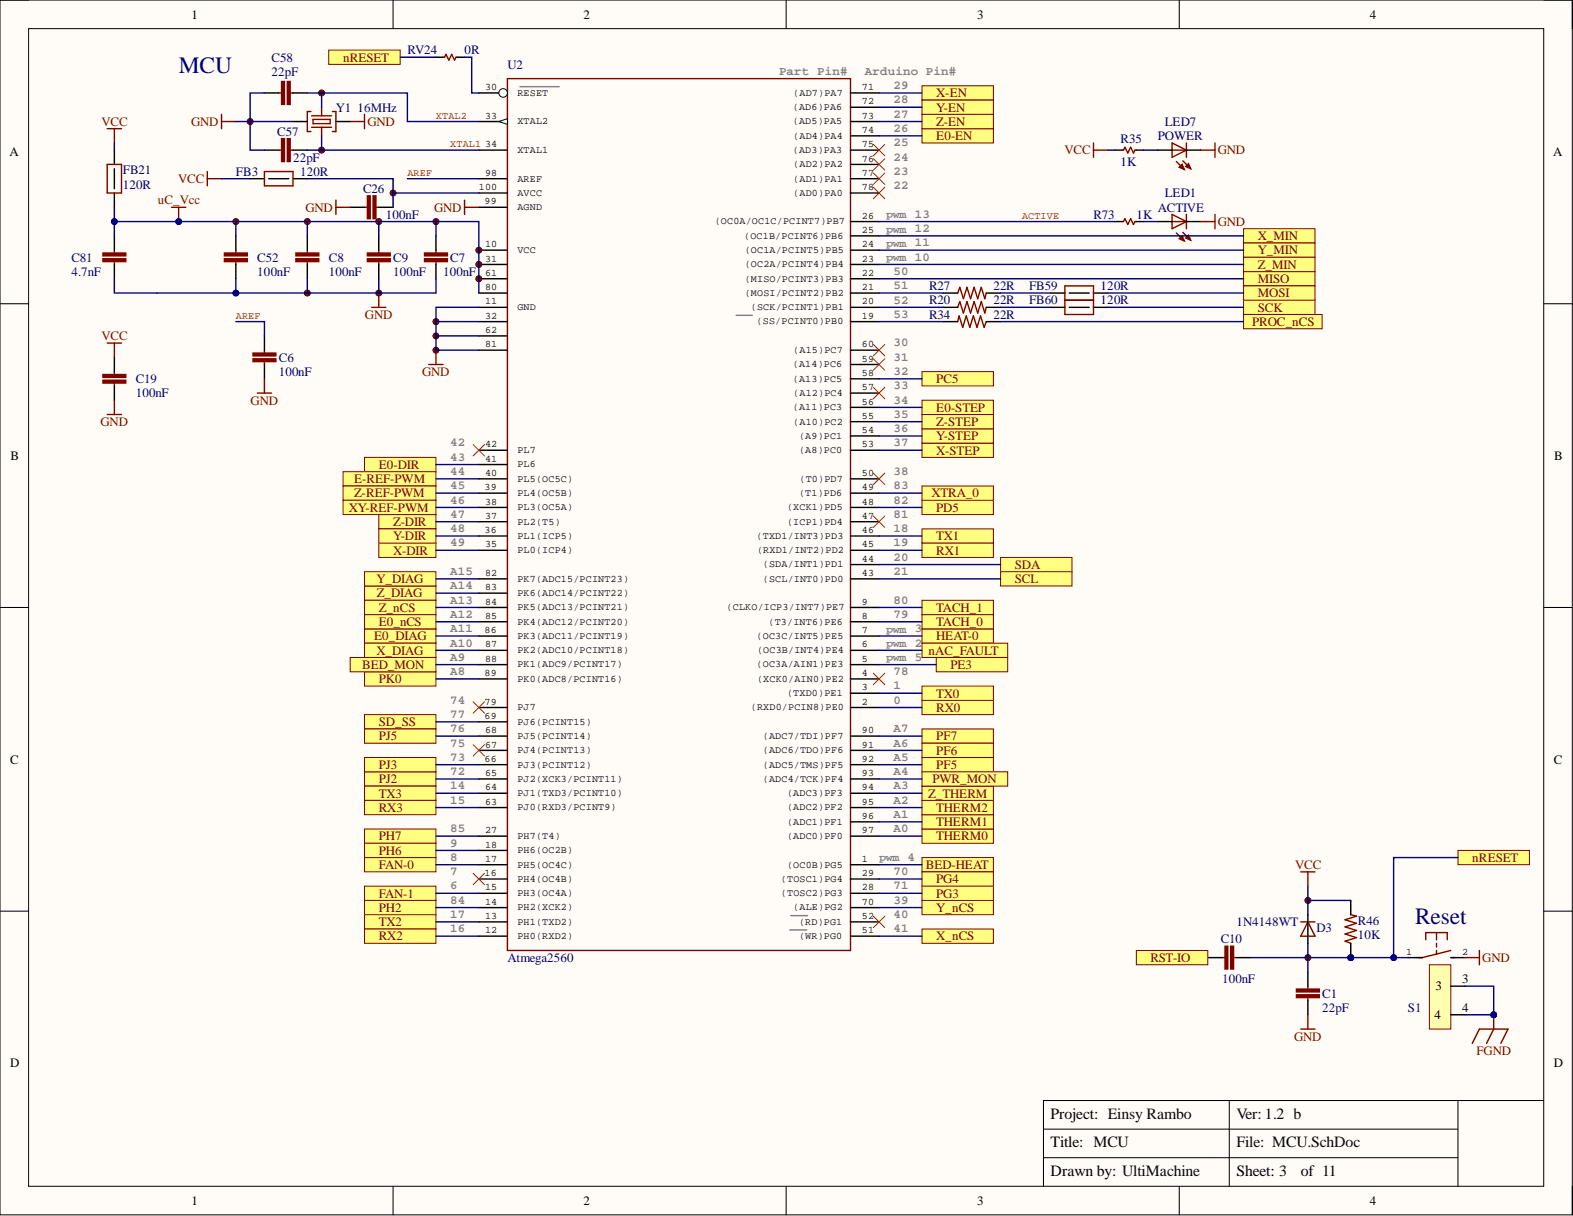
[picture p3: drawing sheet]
<svg xmlns="http://www.w3.org/2000/svg" width="279mm" height="216mm" viewBox="0 0 279 216" stroke-linecap="round" stroke-linejoin="round" font-family="sans-serif">
<defs><g id="words">
<g font-size="4.1" fill="#000080">
<text x="31.7" y="13">MCU</text>
<text x="251.4" y="164">Reset</text>
</g>
<g font-size="2.8">
<text x="186.6" y="203.7">Title: MCU</text>
<text x="186.6" y="198.6">Project: Einsy Rambo</text>
<text x="186.6" y="208.8">Drawn by: UltiMachine</text>
<text x="219.6" y="208.8">Sheet: 3</text>
<text x="231" y="208.8">of 11</text>
</g>
<g font-size="2.8" fill="#080d02">
<text x="219.6" y="203.7">File: MCU.SchDoc</text>
<text x="219.6" y="198.6">Ver: 1.2 b</text>
</g>
<g font-size="2.3">
<text x="34" y="3.3">1</text>
<text x="103.7" y="3.3">2</text>
<text x="173.6" y="3.3">3</text>
<text x="243.3" y="3.3">4</text>
<text x="1.7" y="27.8">A</text>
<text x="275.9" y="27.8">A</text>
<text x="1.9" y="81.6">B</text>
<text x="276.1" y="81.6">B</text>
<text x="1.8" y="135.6">C</text>
<text x="276" y="135.6">C</text>
<text x="255" y="175.9">3</text>
<text x="259.7" y="174.6">3</text>
<text x="259.7" y="179.7">4</text>
<text x="254.8" y="180.9">4</text>
<text x="1.8" y="189.5">D</text>
<text x="276" y="189.5">D</text>
<text x="34" y="213.9">1</text>
<text x="103.7" y="213.9">2</text>
<text x="173.6" y="213.9">3</text>
<text x="243.3" y="213.9">4</text>
</g>
<g font-size="2.3" fill="#000080">
<text x="48.2" y="10.9">C58</text>
<text x="72.4" y="9.7">RV24</text>
<text x="82.5" y="9.7">0R</text>
<text x="48.2" y="13.5">22pF</text>
<text x="90.1" y="12.2">U2</text>
<text x="59.7" y="19.8">Y1</text>
<text x="63.5" y="19.8">16MHz</text>
<text x="206.9" y="22.3">LED7</text>
<text x="49.3" y="24.1">C57</text>
<text x="52" y="28.7">22pF</text>
<text x="199" y="25.4">R35</text>
<text x="199" y="29.4">1K</text>
<text x="205.7" y="24.9">POWER</text>
<text x="21.8" y="31">FB21</text>
<text x="21.8" y="33.5">120R</text>
<text x="41.9" y="31.2">FB3</text>
<text x="53.3" y="31.2">120R</text>
<text x="64.5" y="34.3">C26</text>
<text x="206.9" y="35">LED1</text>
<text x="68.6" y="38.8">100nF</text>
<text x="194.2" y="38.8">R73</text>
<text x="201.8" y="38.8">1K</text>
<text x="205.7" y="37.6">ACTIVE</text>
<text x="12.7" y="46.4">C81</text>
<text x="45.7" y="46.4">C52</text>
<text x="58.4" y="46.4">C8</text>
<text x="69.8" y="46.4">C9</text>
<text x="80" y="46.4">C7</text>
<text x="12.7" y="49">4.7nF</text>
<text x="45.7" y="49">100nF</text>
<text x="58.4" y="49">100nF</text>
<text x="69.8" y="49">100nF</text>
<text x="78.7" y="49">100nF</text>
<text x="165" y="51.5">R27</text>
<text x="176.5" y="51.5">22R</text>
<text x="182.8" y="51.5">FB59</text>
<text x="195.5" y="51.5">120R</text>
<text x="165" y="54.1">R20</text>
<text x="165" y="56.6">R34</text>
<text x="176.5" y="54.1">22R</text>
<text x="176.5" y="56.6">22R</text>
<text x="182.8" y="54.1">FB60</text>
<text x="195.5" y="54.1">120R</text>
<text x="49.5" y="64.2">C6</text>
<text x="24.1" y="68">C19</text>
<text x="24.1" y="70.6">100nF</text>
<text x="49.5" y="66.7">100nF</text>
<text x="216.8" y="167.5">C10</text>
<text x="219.6" y="164.4">1N4148WT</text>
<text x="233.8" y="165.5">D3</text>
<text x="241.2" y="166.7">10K</text>
<text x="241.2" y="164.2">R46</text>
<text x="90.1" y="170.8">Atmega2560</text>
<text x="217.1" y="174.6">100nF</text>
<text x="234.8" y="177.1">C1</text>
<text x="234.8" y="179.7">22pF</text>
<text x="250.1" y="179.7">S1</text>
</g>
<g font-size="2.3" fill="#800000">
<text x="60.9" y="10.9">nRESET</text>
<text x="166.3" y="17.3">X-EN</text>
<text x="18" y="22.3">VCC</text>
<text x="33.9" y="22.3">GND</text>
<text x="65.2" y="22.3">GND</text>
<text x="166.3" y="19.8">Y-EN</text>
<text x="166.3" y="22.3">Z-EN</text>
<text x="166.3" y="24.9">E0-EN</text>
<text x="189.1" y="27.4">VCC</text>
<text x="216.3" y="27.4">GND</text>
<text x="31.7" y="32.5">VCC</text>
<text x="28" y="36.3">uC_Vcc</text>
<text x="54.2" y="37.6">GND</text>
<text x="77.1" y="37.6">GND</text>
<text x="216.3" y="40.1">GND</text>
<text x="223.4" y="42.6">X_MIN</text>
<text x="223.4" y="45.2">Y_MIN</text>
<text x="223.4" y="47.7">Z_MIN</text>
<text x="223.4" y="50.3">MISO</text>
<text x="223.4" y="52.8">MOSI</text>
<text x="64.8" y="56.6">GND</text>
<text x="222.4" y="57.9">PROC_nCS</text>
<text x="223.4" y="55.3">SCK</text>
<text x="18" y="60.4">VCC</text>
<text x="44.5" y="71.8">GND</text>
<text x="75" y="66.7">GND</text>
<text x="166.3" y="68">PC5</text>
<text x="17.9" y="75.6">GND</text>
<text x="166.3" y="75.6">Z-STEP</text>
<text x="166.3" y="73.1">E0-STEP</text>
<text x="67.3" y="83.2">E0-DIR</text>
<text x="166.3" y="80.7">X-STEP</text>
<text x="166.3" y="78.2">Y-STEP</text>
<text x="62.9" y="85.8">E-REF-PWM</text>
<text x="62.9" y="88.3">Z-REF-PWM</text>
<text x="165.5" y="88.3">XTRA_0</text>
<text x="61.9" y="90.9">XY-REF-PWM</text>
<text x="69.8" y="93.4">Z-DIR</text>
<text x="69.8" y="95.9">Y-DIR</text>
<text x="166.3" y="95.9">TX1</text>
<text x="166.3" y="90.9">PD5</text>
<text x="69.8" y="98.5">X-DIR</text>
<text x="166.3" y="98.5">RX1</text>
<text x="180.3" y="101">SDA</text>
<text x="66.9" y="103.5">Y_DIAG</text>
<text x="66.9" y="106.1">Z_DIAG</text>
<text x="180.3" y="103.5">SCL</text>
<text x="66.4" y="113.7">E0_DIAG</text>
<text x="67.3" y="111.2">E0_nCS</text>
<text x="67.3" y="108.6">Z_nCS</text>
<text x="166.3" y="113.7">HEAT-0</text>
<text x="166.3" y="111.2">TACH_0</text>
<text x="166.3" y="108.6">TACH_1</text>
<text x="64.3" y="118.8">BED_MON</text>
<text x="66.9" y="116.2">X_DIAG</text>
<text x="164.9" y="116.2">nAC_FAULT</text>
<text x="168.8" y="118.8">PE3</text>
<text x="67.3" y="121.3">PK0</text>
<text x="166.3" y="123.8">TX0</text>
<text x="67.3" y="128.9">SD_SS</text>
<text x="67.3" y="131.5">PJ5</text>
<text x="166.3" y="126.4">RX0</text>
<text x="166.3" y="131.5">PF7</text>
<text x="67.3" y="136.5">PJ3</text>
<text x="166.3" y="136.5">PF5</text>
<text x="166.3" y="134">PF6</text>
<text x="67.3" y="139.1">PJ2</text>
<text x="67.3" y="141.6">TX3</text>
<text x="164.9" y="141.6">Z_THERM</text>
<text x="165.6" y="139.1">PWR_MON</text>
<text x="67.3" y="144.1">RX3</text>
<text x="67.3" y="149.2">PH7</text>
<text x="166.3" y="149.2">THERM0</text>
<text x="166.3" y="146.7">THERM1</text>
<text x="166.3" y="144.1">THERM2</text>
<text x="67.3" y="154.3">FAN-0</text>
<text x="67.3" y="151.8">PH6</text>
<text x="164.4" y="154.3">BED-HEAT</text>
<text x="230" y="154.3">VCC</text>
<text x="261.5" y="153">nRESET</text>
<text x="67.3" y="159.4">FAN-1</text>
<text x="67.3" y="161.9">PH2</text>
<text x="166.3" y="161.9">Y_nCS</text>
<text x="166.3" y="159.4">PG3</text>
<text x="166.3" y="156.8">PG4</text>
<text x="67.3" y="164.4">TX2</text>
<text x="67.3" y="167">RX2</text>
<text x="166.3" y="167">X_nCS</text>
<text x="204.4" y="170.8">RST-IO</text>
<text x="263.3" y="170.8">GND</text>
<text x="229.9" y="184.7">GND</text>
<text x="262.3" y="187.3">FGND</text>
</g>
<g font-size="2.2" fill="#808080">
<text x="138.4" y="13.3">Part Pin#</text>
<text x="153.6" y="13.3">Arduino Pin#</text>
<text x="158.7" y="15.8">29</text>
<text x="158.7" y="23.4">26</text>
<text x="158.7" y="20.9">27</text>
<text x="158.7" y="18.4">28</text>
<text x="158.7" y="28.5">24</text>
<text x="158.7" y="26">25</text>
<text x="158.7" y="33.6">22</text>
<text x="158.7" y="31.1">23</text>
<text x="158.7" y="48.8">50</text>
<text x="158.7" y="51.4">51</text>
<text x="158.7" y="53.9">52</text>
<text x="158.7" y="56.4">53</text>
<text x="158.7" y="61.5">30</text>
<text x="158.7" y="64">31</text>
<text x="158.7" y="66.6">32</text>
<text x="158.7" y="69.1">33</text>
<text x="158.7" y="71.7">34</text>
<text x="158.7" y="74.2">35</text>
<text x="158.7" y="76.7">36</text>
<text x="80" y="79.3">42</text>
<text x="80" y="81.8">43</text>
<text x="158.7" y="79.3">37</text>
<text x="80" y="84.3">44</text>
<text x="80" y="86.9">45</text>
<text x="80" y="89.4">46</text>
<text x="158.7" y="84.3">38</text>
<text x="158.7" y="89.4">82</text>
<text x="158.7" y="86.9">83</text>
<text x="80" y="92">47</text>
<text x="80" y="94.5">48</text>
<text x="158.7" y="92">81</text>
<text x="158.7" y="94.5">18</text>
<text x="80" y="97">49</text>
<text x="158.7" y="97">19</text>
<text x="158.7" y="99.6">20</text>
<text x="80" y="107.2">A13</text>
<text x="80" y="104.6">A14</text>
<text x="80" y="102.1">A15</text>
<text x="158.7" y="107.2">80</text>
<text x="158.7" y="102.1">21</text>
<text x="80" y="112.3">A11</text>
<text x="80" y="109.7">A12</text>
<text x="158.7" y="109.7">79</text>
<text x="80" y="119.9">A8</text>
<text x="80" y="117.3">A9</text>
<text x="80" y="114.8">A10</text>
<text x="158.7" y="119.9">78</text>
<text x="80" y="124.9">74</text>
<text x="158.7" y="124.9">0</text>
<text x="158.7" y="122.4">1</text>
<text x="80" y="130">76</text>
<text x="80" y="127.5">77</text>
<text x="158.7" y="130">A7</text>
<text x="80" y="137.6">72</text>
<text x="80" y="135.1">73</text>
<text x="80" y="132.6">75</text>
<text x="158.7" y="132.6">A6</text>
<text x="158.7" y="135.1">A5</text>
<text x="158.7" y="137.6">A4</text>
<text x="80" y="142.7">15</text>
<text x="80" y="140.2">14</text>
<text x="158.7" y="140.2">A3</text>
<text x="158.7" y="142.7">A2</text>
<text x="80" y="147.8">85</text>
<text x="158.7" y="145.2">A1</text>
<text x="158.7" y="147.8">A0</text>
<text x="80" y="155.4">7</text>
<text x="80" y="152.9">8</text>
<text x="80" y="150.3">9</text>
<text x="158.7" y="155.4">70</text>
<text x="80" y="157.9">6</text>
<text x="80" y="160.5">84</text>
<text x="158.7" y="160.5">39</text>
<text x="158.7" y="157.9">71</text>
<text x="80" y="165.5">16</text>
<text x="80" y="163">17</text>
<text x="158.7" y="163">40</text>
<text x="158.7" y="165.5">41</text>
</g>
<g font-size="2" fill="#808080">
<text x="157.4" y="38.7">pwm 13</text>
<text x="157.4" y="41.3">pwm 12</text>
<text x="157.4" y="43.8">pwm 11</text>
<text x="157.4" y="46.4">pwm 10</text>
<text x="157.4" y="112.3">pwm 3</text>
<text x="157.4" y="114.9">pwm 2</text>
<text x="157.4" y="117.4">pwm 5</text>
<text x="156.1" y="152.9">pwm 4</text>
</g>
<g font-size="1.8">
<text x="86.2" y="16">30</text>
<text x="91.9" y="17">RESET</text>
<text x="140.9" y="17">(AD7)PA7</text>
<text x="153.1" y="16">71</text>
<text x="86.2" y="21.1">33</text>
<text x="91.9" y="22.1">XTAL2</text>
<text x="140.8" y="22.1">(AD5)PA5</text>
<text x="140.8" y="19.5">(AD6)PA6</text>
<text x="153.1" y="23.6">74</text>
<text x="153.1" y="21.1">73</text>
<text x="153.1" y="18.5">72</text>
<text x="86.2" y="26.1">34</text>
<text x="91.9" y="27.2">XTAL1</text>
<text x="140.8" y="27.2">(AD3)PA3</text>
<text x="140.9" y="29.7">(AD2)PA2</text>
<text x="140.9" y="24.6">(AD4)PA4</text>
<text x="153.1" y="28.7">76</text>
<text x="153.1" y="26.1">75</text>
<text x="85.1" y="33.8">100</text>
<text x="86.2" y="31.2">98</text>
<text x="91.9" y="32.2">AREF</text>
<text x="91.9" y="34.8">AVCC</text>
<text x="140.9" y="34.8">(AD0)PA0</text>
<text x="140.9" y="32.2">(AD1)PA1</text>
<text x="153.1" y="33.8">78</text>
<text x="153.1" y="31.2">77</text>
<text x="86.1" y="36.3">99</text>
<text x="91.9" y="37.3">AGND</text>
<text x="126.9" y="39.8">(OC0A/OC1C/PCINT7)PB7</text>
<text x="153.1" y="38.8">26</text>
<text x="153.1" y="41.4">25</text>
<text x="86.2" y="43.9">10</text>
<text x="86.2" y="46.4">31</text>
<text x="91.9" y="44.9">VCC</text>
<text x="132.2" y="42.4">(OC1B/PCINT6)PB6</text>
<text x="132.3" y="44.9">(OC1A/PCINT5)PB5</text>
<text x="132.3" y="47.5">(OC2A/PCINT4)PB4</text>
<text x="153.1" y="43.9">24</text>
<text x="153.1" y="46.4">23</text>
<text x="86.2" y="49">61</text>
<text x="86.2" y="51.5">80</text>
<text x="132.3" y="50">(MISO/PCINT3)PB3</text>
<text x="132.3" y="52.5">(MOSI/PCINT2)PB2</text>
<text x="153.1" y="49">22</text>
<text x="153.1" y="51.5">21</text>
<text x="86.2" y="54.1">11</text>
<text x="86.2" y="56.6">32</text>
<text x="86.2" y="59.1">62</text>
<text x="91.9" y="55.1">GND</text>
<text x="133.4" y="55.1">(SCK/PCINT1)PB1</text>
<text x="134.4" y="57.6">(SS/PCINT0)PB0</text>
<text x="153.1" y="54.1">20</text>
<text x="153.1" y="56.6">19</text>
<text x="86.2" y="61.7">81</text>
<text x="140.8" y="65.2">(A14)PC6</text>
<text x="140.9" y="62.7">(A15)PC7</text>
<text x="153.1" y="64.2">59</text>
<text x="153.1" y="61.7">60</text>
<text x="140.8" y="67.8">(A13)PC5</text>
<text x="140.9" y="70.3">(A12)PC4</text>
<text x="153.1" y="71.8">56</text>
<text x="153.1" y="69.3">57</text>
<text x="153.1" y="66.7">58</text>
<text x="140.8" y="72.8">(A11)PC3</text>
<text x="140.9" y="75.4">(A10)PC2</text>
<text x="141.9" y="77.9">(A9)PC1</text>
<text x="153.1" y="76.9">54</text>
<text x="153.1" y="74.4">55</text>
<text x="86.2" y="82">41</text>
<text x="86.2" y="79.4">42</text>
<text x="91.9" y="83">PL6</text>
<text x="91.9" y="80.4">PL7</text>
<text x="141.9" y="80.4">(A8)PC0</text>
<text x="153.1" y="79.4">53</text>
<text x="86.1" y="87">39</text>
<text x="86.2" y="89.6">38</text>
<text x="86.2" y="84.5">40</text>
<text x="91.9" y="88.1">PL4(OC5B)</text>
<text x="91.9" y="85.5">PL5(OC5C)</text>
<text x="141.9" y="88.1">(T1)PD6</text>
<text x="142" y="85.5">(T0)PD7</text>
<text x="153.1" y="84.5">50</text>
<text x="153.1" y="87">49</text>
<text x="153.1" y="89.6">48</text>
<text x="86.1" y="94.7">36</text>
<text x="86.2" y="92.1">37</text>
<text x="91.9" y="95.7">PL1(ICP5)</text>
<text x="91.9" y="93.1">PL2(T5)</text>
<text x="91.9" y="90.6">PL3(OC5A)</text>
<text x="134.4" y="95.7">(TXD1/INT3)PD3</text>
<text x="139.8" y="93.1">(ICP1)PD4</text>
<text x="139.8" y="90.6">(XCK1)PD5</text>
<text x="153.1" y="92.1">47</text>
<text x="153.1" y="94.7">46</text>
<text x="86.2" y="97.2">35</text>
<text x="91.9" y="98.2">PL0(ICP4)</text>
<text x="134.5" y="98.2">(RXD1/INT2)PD2</text>
<text x="135.5" y="100.7">(SDA/INT1)PD1</text>
<text x="153.1" y="97.2">45</text>
<text x="153.1" y="99.7">44</text>
<text x="86.2" y="107.3">84</text>
<text x="86.2" y="104.8">83</text>
<text x="86.2" y="102.3">82</text>
<text x="91.9" y="105.8">PK6(ADC14/PCINT22)</text>
<text x="91.9" y="103.3">PK7(ADC15/PCINT23)</text>
<text x="135.5" y="103.3">(SCL/INT0)PD0</text>
<text x="153.1" y="107.3">9</text>
<text x="153.1" y="102.3">43</text>
<text x="86.1" y="112.4">86</text>
<text x="86.2" y="109.9">85</text>
<text x="91.9" y="113.4">PK3(ADC11/PCINT19)</text>
<text x="91.9" y="110.9">PK4(ADC12/PCINT20)</text>
<text x="91.9" y="108.4">PK5(ADC13/PCINT21)</text>
<text x="129.1" y="108.4">(CLKO/ICP3/INT7)PE7</text>
<text x="134.4" y="113.4">(OC3C/INT5)PE5</text>
<text x="136.5" y="110.9">(T3/INT6)PE6</text>
<text x="153.1" y="112.4">7</text>
<text x="153.1" y="109.9">8</text>
<text x="86.2" y="117.5">88</text>
<text x="86.2" y="115">87</text>
<text x="91.9" y="118.5">PK1(ADC9/PCINT17)</text>
<text x="91.9" y="116">PK2(ADC10/PCINT18)</text>
<text x="134.4" y="118.5">(OC3A/AIN1)PE3</text>
<text x="134.5" y="116">(OC3B/INT4)PE4</text>
<text x="153.1" y="117.5">5</text>
<text x="153.1" y="115">6</text>
<text x="86.1" y="125.1">79</text>
<text x="86.1" y="120">89</text>
<text x="91.9" y="121">PK0(ADC8/PCINT16)</text>
<text x="134.5" y="121">(XCK0/AIN0)PE2</text>
<text x="139.8" y="123.6">(TXD0)PE1</text>
<text x="153.1" y="125.1">2</text>
<text x="153.1" y="122.6">3</text>
<text x="153.1" y="120">4</text>
<text x="86.1" y="127.6">69</text>
<text x="86.2" y="130.2">68</text>
<text x="91.9" y="131.2">PJ5(PCINT14)</text>
<text x="91.9" y="128.7">PJ6(PCINT15)</text>
<text x="91.9" y="126.1">PJ7</text>
<text x="133.4" y="126.1">(RXD0/PCIN8)PE0</text>
<text x="135.5" y="131.2">(ADC7/TDI)PF7</text>
<text x="153.1" y="130.2">90</text>
<text x="86.1" y="135.3">66</text>
<text x="86.2" y="137.8">65</text>
<text x="86.2" y="132.7">67</text>
<text x="91.9" y="136.3">PJ3(PCINT12)</text>
<text x="91.9" y="133.7">PJ4(PCINT13)</text>
<text x="135.5" y="136.3">(ADC5/TMS)PF5</text>
<text x="135.5" y="133.7">(ADC6/TDO)PF6</text>
<text x="153.1" y="137.8">93</text>
<text x="153.1" y="135.3">92</text>
<text x="153.1" y="132.7">91</text>
<text x="86.2" y="142.9">63</text>
<text x="86.2" y="140.3">64</text>
<text x="91.9" y="143.9">PJ0(RXD3/PCINT9)</text>
<text x="91.9" y="141.3">PJ1(TXD3/PCINT10)</text>
<text x="91.9" y="138.8">PJ2(XCK3/PCINT11)</text>
<text x="135.5" y="138.8">(ADC4/TCK)PF4</text>
<text x="139.8" y="143.9">(ADC2)PF2</text>
<text x="139.8" y="141.3">(ADC3)PF3</text>
<text x="153.1" y="142.9">95</text>
<text x="153.1" y="140.3">94</text>
<text x="86.2" y="147.9">27</text>
<text x="91.9" y="149">PH7(T4)</text>
<text x="139.8" y="149">(ADC0)PF0</text>
<text x="139.8" y="146.4">(ADC1)PF1</text>
<text x="153.1" y="147.9">97</text>
<text x="153.1" y="145.4">96</text>
<text x="86.1" y="155.6">16</text>
<text x="86.2" y="153">17</text>
<text x="86.2" y="150.5">18</text>
<text x="91.9" y="154">PH5(OC4C)</text>
<text x="91.9" y="151.5">PH6(OC2B)</text>
<text x="139.8" y="154">(OC0B)PG5</text>
<text x="153.1" y="153">1</text>
<text x="153.1" y="155.6">29</text>
<text x="86.2" y="160.6">14</text>
<text x="86.2" y="158.1">15</text>
<text x="91.9" y="161.7">PH2(XCK2)</text>
<text x="91.9" y="159.1">PH3(OC4A)</text>
<text x="91.9" y="156.6">PH4(OC4B)</text>
<text x="138.7" y="156.6">(TOSC1)PG4</text>
<text x="138.7" y="159.1">(TOSC2)PG3</text>
<text x="140.9" y="161.7">(ALE)PG2</text>
<text x="153.1" y="160.6">70</text>
<text x="153.1" y="158.1">28</text>
<text x="86.2" y="165.7">12</text>
<text x="86.2" y="163.2">13</text>
<text x="91.9" y="166.7">PH0(RXD2)</text>
<text x="91.9" y="164.2">PH1(TXD2)</text>
<text x="141.9" y="164.2">(RD)PG1</text>
<text x="141.9" y="166.7">(WR)PG0</text>
<text x="153.1" y="163.2">52</text>
<text x="153.1" y="165.7">51</text>
<text x="249.7" y="169.5">1</text>
<text x="259.7" y="169.5">2</text>
</g>
<g font-size="1.8" fill="#800000">
<text x="77.4" y="21.1">XTAL2</text>
<text x="80" y="26.1">XTAL1</text>
<text x="72.4" y="31.2">AREF</text>
<text x="181.5" y="38.8">ACTIVE</text>
<text x="41.9" y="56.6">AREF</text>
</g>
</g></defs>
<path d="M0 0h279.3v215.7h-279.3z" fill-rule="evenodd" fill="#fffcf8"/>
<path d="M0 0h279.3v215.7h-279.3z" fill="none" stroke="#000" stroke-width=".18"/>
<path d="M5.1 5.1h269.1v205.5h-269.1z" fill-rule="evenodd" fill="#fffcf8"/>
<g fill="none" stroke="#000" stroke-width=".18">
<path d="M0 0h5.1M5.1 5.1h269.1v205.5h-269.1zM69.8 0v5.1M139.6 0v5.1M209.5 0v5.1M274.2 0h5.1v5.1M0 53.9h5.1M274.2 53.9h5.1M0 107.9h5.1M274.2 107.9h5.1M0 161.8h5.1M274.2 161.8h5.1"/>
<path d="M69.8 210.6v5.1M139.6 210.6v5.1M209.5 210.6v5.1M279.3 210.6v5.1"/>
</g>
<circle cx="41.9" cy="39.3" r=".51" fill="#000080"/>
<circle cx="41.9" cy="39.3" r=".51" fill="none" stroke="#000080" stroke-width=".18"/>
<circle cx="44.4" cy="21.6" r=".51" fill="#000080"/>
<circle cx="44.4" cy="21.6" r=".51" fill="none" stroke="#000080" stroke-width=".18"/>
<circle cx="54.6" cy="52" r=".51" fill="#000080"/>
<circle cx="54.6" cy="52" r=".51" fill="none" stroke="#000080" stroke-width=".18"/>
<circle cx="54.6" cy="39.3" r=".51" fill="#000080"/>
<circle cx="54.6" cy="39.3" r=".51" fill="none" stroke="#000080" stroke-width=".18"/>
<circle cx="57.1" cy="26.7" r=".51" fill="#000080"/>
<circle cx="57.1" cy="26.7" r=".51" fill="none" stroke="#000080" stroke-width=".18"/>
<circle cx="57.1" cy="16.5" r=".51" fill="#000080"/>
<circle cx="57.1" cy="16.5" r=".51" fill="none" stroke="#000080" stroke-width=".18"/>
<circle cx="67.3" cy="52" r=".51" fill="#000080"/>
<circle cx="67.3" cy="52" r=".51" fill="none" stroke="#000080" stroke-width=".18"/>
<circle cx="67.3" cy="39.3" r=".51" fill="#000080"/>
<circle cx="67.3" cy="39.3" r=".51" fill="none" stroke="#000080" stroke-width=".18"/>
<circle cx="69.8" cy="34.3" r=".51" fill="#000080"/>
<circle cx="69.8" cy="34.3" r=".51" fill="none" stroke="#000080" stroke-width=".18"/>
<circle cx="77.4" cy="62.2" r=".51" fill="#000080"/>
<circle cx="77.4" cy="62.2" r=".51" fill="none" stroke="#000080" stroke-width=".18"/>
<circle cx="77.4" cy="59.6" r=".51" fill="#000080"/>
<circle cx="77.4" cy="59.6" r=".51" fill="none" stroke="#000080" stroke-width=".18"/>
<circle cx="77.4" cy="57.1" r=".51" fill="#000080"/>
<circle cx="77.4" cy="57.1" r=".51" fill="none" stroke="#000080" stroke-width=".18"/>
<circle cx="77.4" cy="39.3" r=".51" fill="#000080"/>
<circle cx="77.4" cy="39.3" r=".51" fill="none" stroke="#000080" stroke-width=".18"/>
<circle cx="85.1" cy="49.5" r=".51" fill="#000080"/>
<circle cx="85.1" cy="49.5" r=".51" fill="none" stroke="#000080" stroke-width=".18"/>
<circle cx="85.1" cy="47" r=".51" fill="#000080"/>
<circle cx="85.1" cy="47" r=".51" fill="none" stroke="#000080" stroke-width=".18"/>
<circle cx="85.1" cy="44.4" r=".51" fill="#000080"/>
<circle cx="85.1" cy="44.4" r=".51" fill="none" stroke="#000080" stroke-width=".18"/>
<circle cx="232.3" cy="170" r=".51" fill="#000080"/>
<circle cx="232.3" cy="170" r=".51" fill="none" stroke="#000080" stroke-width=".18"/>
<circle cx="232.3" cy="159.9" r=".51" fill="#000080"/>
<circle cx="232.3" cy="159.9" r=".51" fill="none" stroke="#000080" stroke-width=".18"/>
<path d="M218.3 195.4v15.2M259 195.4v15.2M274.2 195.4h-88.9v15.2M185.3 200.5h73.7M185.3 205.5h73.7" fill="none" stroke="#000" stroke-width=".18"/>
<path d="M253.9 171.3h3.8v11.4h-3.8z" fill-rule="evenodd" fill="#ffffb0"/>
<path d="M253.9 171.3h3.8v11.4h-3.8z" fill="none" stroke="#800000" stroke-width=".18"/>
<path d="M208.2 25.4l2.5 1.3-2.5 1.2zM208.2 26.7h2.5M209 28.7l1.3 1.4M210.1 28.6l1.4 1.4M210.7 25.4v2.5M253.3 166.9v-1.3h3.8v1.3M255.2 165.6v1.3M255.2 167.5v.6M255.2 168.8v.6M257.7 168.8l-5.1 1.2h-.6M257.7 170h.6" fill="none" stroke="#800000" stroke-width=".25"/>
<path d="M250.1 170h2.5M257.7 170h2.5M257.7 175.1h2.5M257.7 180.2h2.5" fill="none" stroke="#000" stroke-width=".25"/>
<path d="M209.5 29.7l.5-.5 .3 .9z" fill="#800000"/>
<path d="M209.5 29.7l.5-.5 .3 .9z" fill="none" stroke="#800000" stroke-width=".25"/>
<path d="M210.6 29.6l.5-.5 .4 .9z" fill="#800000"/>
<path d="M210.6 29.6l.5-.5 .4 .9zM47 62.2v.5M47 64.2v.5" fill="none" stroke="#800000" stroke-width=".25"/>
<path d="M205.7 26.7h2.5M210.7 26.7h2.6" fill="none" stroke="#000" stroke-width=".25"/>
<path d="M44.9 63.7h4.1v.5h-4.1z" fill-rule="evenodd" fill="#800000"/>
<path d="M44.9 63.7h4.1v.5h-4.1z" fill="none" stroke="#800000" stroke-width=".25"/>
<path d="M44.9 62.7h4.1v.5h-4.1z" fill-rule="evenodd" fill="#800000"/>
<path d="M67.3 44.4v.5M67.3 46.4v.6M44.9 62.7h4.1v.5h-4.1z" fill="none" stroke="#800000" stroke-width=".25"/>
<path d="M47 59.6v2.6M47 64.7v2.6" fill="none" stroke="#000" stroke-width=".25"/>
<path d="M65.2 45.9h4.1v.5h-4.1z" fill-rule="evenodd" fill="#800000"/>
<path d="M65.2 45.9h4.1v.5h-4.1z" fill="none" stroke="#800000" stroke-width=".25"/>
<path d="M65.2 44.9h4.1v.5h-4.1z" fill-rule="evenodd" fill="#800000"/>
<path d="M90.1 14h61v154.8h-61zM65.2 44.9h4.1v.5h-4.1z" fill="none" stroke="#800000" stroke-width=".25"/>
<g fill="none" stroke="#000" stroke-width=".25">
<path d="M85.1 16.5h5M151.1 19h5M151.1 16.5h5M85.1 34.3h5M85.1 31.7h5M85.1 36.8h5M151.1 34.3h5M151.1 31.7h5M151.1 29.2h5M151.1 26.7h5M151.1 24.1h5M151.1 21.6h5"/>
<path d="M151.1 39.3h5M67.3 41.9v2.5M67.3 47v2.5M85.1 54.6h5M85.1 57.1h5M85.1 59.6h5M151.1 49.5h5M151.1 52h5M151.1 44.4h5M151.1 41.9h5M151.1 47h5M151.1 54.6h5"/>
<path d="M151.1 57.1h5M85.1 79.9h5M85.1 62.2h5M151.1 79.9h5M151.1 77.4h5M151.1 74.9h5M151.1 72.3h5M151.1 69.8h5M151.1 67.3h5M151.1 64.7h5M151.1 62.2h5M85.1 92.6h5"/>
<path d="M85.1 97.7h5M85.1 85h5M85.1 87.6h5M85.1 95.2h5M85.1 90.1h5M85.1 82.5h5M151.1 92.6h5M151.1 97.7h5M151.1 85h5M151.1 87.6h5M151.1 95.2h5M151.1 90.1h5"/>
<path d="M85.1 107.9h5M85.1 118h5M85.1 115.5h5M85.1 112.9h5M85.1 102.8h5M85.1 110.4h5M85.1 105.3h5M151.1 107.9h5M151.1 118h5M151.1 115.5h5M151.1 112.9h5M151.1 102.8h5"/>
<path d="M151.1 100.2h5M151.1 110.4h5M85.1 138.3h5M85.1 135.8h5M85.1 133.2h5M85.1 130.7h5M85.1 125.6h5M85.1 120.5h5M85.1 128.2h5M151.1 138.3h5M151.1 135.8h5M151.1 133.2h5"/>
<path d="M151.1 130.7h5M151.1 125.6h5M151.1 123.1h5M151.1 120.5h5M85.1 148.5h5M85.1 143.4h5M85.1 140.8h5M85.1 153.5h5M85.1 156.1h5M85.1 158.6h5M85.1 151h5M151.1 148.5h5"/>
<path d="M151.1 145.9h5M151.1 143.4h5M151.1 140.8h5M151.1 153.5h5M151.1 156.1h5M151.1 158.6h5M85.1 161.1h5M85.1 163.7h5M85.1 166.2h5M151.1 161.1h5M151.1 163.7h5M151.1 166.2h5"/>
</g>
<path d="M92.4 15.4h6.9M130.8 56h2.8M140.3 165.1h3M140.5 162.6h2.9" fill="none" stroke="#808080" stroke-width=".25"/>
<circle cx="89.4" cy="16.5" r=".76" fill="#f8fcff"/>
<circle cx="89.4" cy="16.5" r=".76" fill="none" stroke="#000" stroke-width=".18"/>
<path d="M85.1 26.7h5M85.1 21.6h5M85.1 44.4h5M85.1 47h5M85.1 49.5h5M85.1 52h5" fill="none" stroke="#000" stroke-width=".25"/>
<path d="M88.6 21.6l1.5-.5v1z" fill="#f8fcff"/>
<path d="M88.6 21.6l1.5-.5v1z" fill="none" stroke="#000" stroke-width=".18"/>
<path d="M54.6 44.4v.5M54.6 46.4v.6" fill="none" stroke="#800000" stroke-width=".25"/>
<path d="M52.6 45.9h4v.5h-4z" fill-rule="evenodd" fill="#800000"/>
<path d="M52.6 45.9h4v.5h-4z" fill="none" stroke="#800000" stroke-width=".25"/>
<path d="M52.6 44.9h4v.5h-4z" fill-rule="evenodd" fill="#800000"/>
<path d="M52.6 44.9h4v.5h-4zM77.4 44.4v.5M77.4 46.4v.6" fill="none" stroke="#800000" stroke-width=".25"/>
<path d="M54.6 41.9v2.5M54.6 47v2.5" fill="none" stroke="#000" stroke-width=".25"/>
<path d="M75.4 45.9h4.1v.5h-4.1z" fill-rule="evenodd" fill="#800000"/>
<path d="M75.4 45.9h4.1v.5h-4.1z" fill="none" stroke="#800000" stroke-width=".25"/>
<path d="M75.4 44.9h4.1v.5h-4.1z" fill-rule="evenodd" fill="#800000"/>
<path d="M75.4 44.9h4.1v.5h-4.1zM232.3 175.1v.5M232.3 177.1v.5" fill="none" stroke="#800000" stroke-width=".25"/>
<path d="M77.4 41.9v2.5M77.4 47v2.5" fill="none" stroke="#000" stroke-width=".25"/>
<path d="M230.3 176.6h4v.5h-4z" fill-rule="evenodd" fill="#800000"/>
<path d="M230.3 176.6h4v.5h-4z" fill="none" stroke="#800000" stroke-width=".25"/>
<path d="M230.3 175.6h4v.5h-4z" fill-rule="evenodd" fill="#800000"/>
<path d="M208.2 38.1l2.5 1.2-2.5 1.3zM208.2 39.3h2.5M210.7 38.1v2.5M209 41.4l1.3 1.4M210.1 41.2l1.4 1.4M230.3 175.6h4v.5h-4z" fill="none" stroke="#800000" stroke-width=".25"/>
<path d="M232.3 172.6v2.5M232.3 177.6v2.6" fill="none" stroke="#000" stroke-width=".25"/>
<path d="M209.5 42.4l.5-.5 .3 .9z" fill="#800000"/>
<path d="M209.5 42.4l.5-.5 .3 .9z" fill="none" stroke="#800000" stroke-width=".25"/>
<path d="M210.6 42.3l.5-.5 .4 .8z" fill="#800000"/>
<path d="M210.6 42.3l.5-.5 .4 .8zM217.1 170h.5M219.1 170h.5" fill="none" stroke="#800000" stroke-width=".25"/>
<path d="M205.7 39.3h2.5M210.7 39.3h2.6" fill="none" stroke="#000" stroke-width=".25"/>
<path d="M218.6 168h.5v4.1h-.5z" fill-rule="evenodd" fill="#800000"/>
<path d="M218.6 168h.5v4.1h-.5z" fill="none" stroke="#800000" stroke-width=".25"/>
<path d="M217.6 168h.5v4.1h-.5z" fill-rule="evenodd" fill="#800000"/>
<path d="M49.5 26.7h.5M51.5 26.7h.5M217.6 168h.5v4.1h-.5z" fill="none" stroke="#800000" stroke-width=".25"/>
<path d="M214.5 170h2.6M219.6 170h2.6" fill="none" stroke="#000" stroke-width=".25"/>
<path d="M50 24.6h.5v4.1h-.5z" fill-rule="evenodd" fill="#800000"/>
<path d="M50 24.6h.5v4.1h-.5z" fill="none" stroke="#800000" stroke-width=".25"/>
<path d="M51 24.6h.5v4.1h-.5z" fill-rule="evenodd" fill="#800000"/>
<path d="M49.5 16.5h.5M51.5 16.5h.5M51 24.6h.5v4.1h-.5z" fill="none" stroke="#800000" stroke-width=".25"/>
<path d="M47 26.7h2.5M52 26.7h2.6" fill="none" stroke="#000" stroke-width=".25"/>
<path d="M50 14.5h.5v4h-.5z" fill-rule="evenodd" fill="#800000"/>
<path d="M50 14.5h.5v4h-.5z" fill="none" stroke="#800000" stroke-width=".25"/>
<path d="M51 14.5h.5v4h-.5z" fill-rule="evenodd" fill="#800000"/>
<path d="M51 14.5h.5v4h-.5zM55.2 19.8h-.6v3.6h.6M57.1 19v1.6M59 19.8h.7v3.6h-.7M55.3 20.6h3.6M55.3 22.6h3.6M55.6 21.2h3v.8h-3zM57.1 22.6v1.5M64.7 36.8h.5M66.8 36.8h.5" fill="none" stroke="#800000" stroke-width=".25"/>
<path d="M47 16.5h2.5M52 16.5h2.6M52 21.6h2.6M59.7 21.6h2.5" fill="none" stroke="#000" stroke-width=".25"/>
<path d="M65.2 34.8h.6v4h-.6z" fill-rule="evenodd" fill="#800000"/>
<path d="M65.2 34.8h.6v4h-.6z" fill="none" stroke="#800000" stroke-width=".25"/>
<path d="M66.3 34.8h.5v4h-.5z" fill-rule="evenodd" fill="#800000"/>
<path d="M66.3 34.8h.5v4h-.5zM41.9 44.4v.5M41.9 46.4v.6" fill="none" stroke="#800000" stroke-width=".25"/>
<path d="M62.2 36.8h2.5M67.3 36.8h2.5" fill="none" stroke="#000" stroke-width=".25"/>
<path d="M39.9 45.9h4v.5h-4z" fill-rule="evenodd" fill="#800000"/>
<path d="M39.9 45.9h4v.5h-4z" fill="none" stroke="#800000" stroke-width=".25"/>
<path d="M39.9 44.9h4v.5h-4z" fill-rule="evenodd" fill="#800000"/>
<g fill="none" stroke="#800000" stroke-width=".25">
<path d="M19 22.8h2.6M20.3 22.8v2.6M36.8 30.5v2.5M36.8 31.7h2.6M39.4 20.3v2.5M39.4 21.6h2.5M59.7 35.5v2.6M59.7 36.8h2.5M62.2 21.6h2.5M64.7 20.3v2.5M194.2 26.7h2.6M194.2 25.4v2.5"/>
<path d="M213.3 26.7h2.5M213.3 39.3h2.5M215.8 25.4v2.5M215.8 38.1v2.5M39.9 44.9h4v.5h-4zM66 54.6h2.6M67.3 52v2.6M45.7 69.8h2.5M47 67.3v2.5M76.2 64.7h2.5M77.4 62.2v2.5M231 154.8h2.6"/>
<path d="M232.3 154.8v2.5M231 163.7h2.6M232.3 163.7l1.3 2.5h-2.6zM260.2 170h2.6M262.8 168.8v2.5M231 182.7h2.6M232.3 180.2v2.5"/>
</g>
<path d="M41.9 41.9v2.5M41.9 47v2.5M232.3 162.4v5.1" fill="none" stroke="#000" stroke-width=".25"/>
<circle cx="67.3" cy="52" r=".51" fill="#800000"/>
<circle cx="67.3" cy="52" r=".51" fill="none" stroke="#800000" stroke-width=".18"/>
<circle cx="54.6" cy="52" r=".51" fill="#800000"/>
<circle cx="54.6" cy="52" r=".51" fill="none" stroke="#800000" stroke-width=".18"/>
<circle cx="77.4" cy="62.2" r=".51" fill="#800000"/>
<circle cx="77.4" cy="62.2" r=".51" fill="none" stroke="#800000" stroke-width=".18"/>
<circle cx="77.4" cy="57.1" r=".51" fill="#800000"/>
<circle cx="77.4" cy="57.1" r=".51" fill="none" stroke="#800000" stroke-width=".18"/>
<circle cx="77.4" cy="59.6" r=".51" fill="#800000"/>
<circle cx="77.4" cy="59.6" r=".51" fill="none" stroke="#800000" stroke-width=".18"/>
<circle cx="44.4" cy="21.6" r=".51" fill="#800000"/>
<circle cx="44.4" cy="21.6" r=".51" fill="none" stroke="#800000" stroke-width=".18"/>
<circle cx="54.6" cy="39.3" r=".51" fill="#800000"/>
<circle cx="54.6" cy="39.3" r=".51" fill="none" stroke="#800000" stroke-width=".18"/>
<circle cx="85.1" cy="47" r=".51" fill="#800000"/>
<circle cx="85.1" cy="47" r=".51" fill="none" stroke="#800000" stroke-width=".18"/>
<circle cx="85.1" cy="49.5" r=".51" fill="#800000"/>
<circle cx="85.1" cy="49.5" r=".51" fill="none" stroke="#800000" stroke-width=".18"/>
<circle cx="67.3" cy="39.3" r=".51" fill="#800000"/>
<circle cx="67.3" cy="39.3" r=".51" fill="none" stroke="#800000" stroke-width=".18"/>
<circle cx="85.1" cy="44.4" r=".51" fill="#800000"/>
<circle cx="85.1" cy="44.4" r=".51" fill="none" stroke="#800000" stroke-width=".18"/>
<circle cx="77.4" cy="39.3" r=".51" fill="#800000"/>
<circle cx="77.4" cy="39.3" r=".51" fill="none" stroke="#800000" stroke-width=".18"/>
<circle cx="41.9" cy="39.3" r=".51" fill="#800000"/>
<circle cx="41.9" cy="39.3" r=".51" fill="none" stroke="#800000" stroke-width=".18"/>
<circle cx="232.3" cy="159.9" r=".51" fill="#800000"/>
<circle cx="232.3" cy="159.9" r=".51" fill="none" stroke="#800000" stroke-width=".18"/>
<circle cx="232.3" cy="170" r=".51" fill="#800000"/>
<circle cx="232.3" cy="170" r=".51" fill="none" stroke="#800000" stroke-width=".18"/>
<circle cx="57.1" cy="16.5" r=".51" fill="#800000"/>
<circle cx="57.1" cy="16.5" r=".51" fill="none" stroke="#800000" stroke-width=".18"/>
<circle cx="57.1" cy="26.7" r=".51" fill="#800000"/>
<circle cx="57.1" cy="26.7" r=".51" fill="none" stroke="#800000" stroke-width=".18"/>
<circle cx="69.8" cy="34.3" r=".51" fill="#800000"/>
<circle cx="69.8" cy="34.3" r=".51" fill="none" stroke="#800000" stroke-width=".18"/>
<path d="M261.5 185.2l1.3-2.5h5.1l-1.3 2.5M265.3 180.2v2.5l-1.3 2.5" fill="none" stroke="#800000" stroke-width=".25"/>
<circle cx="265.3" cy="180.2" r=".51" fill="#000080"/>
<circle cx="265.3" cy="180.2" r=".51" fill="none" stroke="#000080" stroke-width=".18"/>
<path d="M201.8 168.8h12.7v2.5h-12.7z" fill-rule="evenodd" fill="#ffff80"/>
<path d="M201.8 168.8h12.7v2.5h-12.7z" fill="none" stroke="#800000" stroke-width=".18"/>
<path d="M163.8 152.3h12.7v2.5h-12.7z" fill-rule="evenodd" fill="#ffff80"/>
<path d="M163.8 152.3h12.7v2.5h-12.7z" fill="none" stroke="#800000" stroke-width=".18"/>
<path d="M163.8 111.7h12.7v2.5h-12.7z" fill-rule="evenodd" fill="#ffff80"/>
<path d="M163.8 111.7h12.7v2.5h-12.7z" fill="none" stroke="#800000" stroke-width=".18"/>
<path d="M163.8 78.7h12.7v2.5h-12.7z" fill-rule="evenodd" fill="#ffff80"/>
<path d="M163.8 78.7h12.7v2.5h-12.7z" fill="none" stroke="#800000" stroke-width=".18"/>
<path d="M163.8 76.1h12.7v2.6h-12.7z" fill-rule="evenodd" fill="#ffff80"/>
<path d="M163.8 76.1h12.7v2.6h-12.7z" fill="none" stroke="#800000" stroke-width=".18"/>
<path d="M163.8 73.6h12.7v2.5h-12.7z" fill-rule="evenodd" fill="#ffff80"/>
<path d="M163.8 73.6h12.7v2.5h-12.7z" fill="none" stroke="#800000" stroke-width=".18"/>
<path d="M163.8 71.1h12.7v2.5h-12.7z" fill-rule="evenodd" fill="#ffff80"/>
<path d="M163.8 71.1h12.7v2.5h-12.7z" fill="none" stroke="#800000" stroke-width=".18"/>
<path d="M163.8 15.2h12.7v2.6h-12.7z" fill-rule="evenodd" fill="#ffff80"/>
<path d="M163.8 15.2h12.7v2.6h-12.7z" fill="none" stroke="#800000" stroke-width=".18"/>
<path d="M163.8 17.8h12.7v2.5h-12.7z" fill-rule="evenodd" fill="#ffff80"/>
<path d="M163.8 17.8h12.7v2.5h-12.7z" fill="none" stroke="#800000" stroke-width=".18"/>
<path d="M163.8 22.8h12.7v2.6h-12.7z" fill-rule="evenodd" fill="#ffff80"/>
<path d="M163.8 22.8h12.7v2.6h-12.7z" fill="none" stroke="#800000" stroke-width=".18"/>
<path d="M163.8 20.3h12.7v2.5h-12.7z" fill-rule="evenodd" fill="#ffff80"/>
<path d="M163.8 20.3h12.7v2.5h-12.7z" fill="none" stroke="#800000" stroke-width=".18"/>
<path d="M64.7 152.3h12.7v2.5h-12.7z" fill-rule="evenodd" fill="#ffff80"/>
<path d="M64.7 152.3h12.7v2.5h-12.7z" fill="none" stroke="#800000" stroke-width=".18"/>
<path d="M64.7 157.3h12.7v2.6h-12.7z" fill-rule="evenodd" fill="#ffff80"/>
<path d="M64.7 157.3h12.7v2.6h-12.7z" fill="none" stroke="#800000" stroke-width=".18"/>
<path d="M67.3 91.4h10.1v2.5h-10.1z" fill-rule="evenodd" fill="#ffff80"/>
<path d="M67.3 91.4h10.1v2.5h-10.1z" fill="none" stroke="#800000" stroke-width=".18"/>
<path d="M67.3 96.4h10.1v2.6h-10.1z" fill-rule="evenodd" fill="#ffff80"/>
<path d="M67.3 96.4h10.1v2.6h-10.1z" fill="none" stroke="#800000" stroke-width=".18"/>
<path d="M67.3 93.9h10.1v2.5h-10.1z" fill-rule="evenodd" fill="#ffff80"/>
<path d="M67.3 93.9h10.1v2.5h-10.1z" fill="none" stroke="#800000" stroke-width=".18"/>
<path d="M64.7 81.2h12.7v2.5h-12.7z" fill-rule="evenodd" fill="#ffff80"/>
<path d="M64.7 81.2h12.7v2.5h-12.7z" fill="none" stroke="#800000" stroke-width=".18"/>
<path d="M163.8 147.2h12.7v2.5h-12.7z" fill-rule="evenodd" fill="#ffff80"/>
<path d="M163.8 147.2h12.7v2.5h-12.7z" fill="none" stroke="#800000" stroke-width=".18"/>
<path d="M163.8 144.6h12.7v2.6h-12.7z" fill-rule="evenodd" fill="#ffff80"/>
<path d="M163.8 144.6h12.7v2.6h-12.7z" fill="none" stroke="#800000" stroke-width=".18"/>
<path d="M163.8 142.1h12.7v2.5h-12.7z" fill-rule="evenodd" fill="#ffff80"/>
<path d="M163.8 142.1h12.7v2.5h-12.7z" fill="none" stroke="#800000" stroke-width=".18"/>
<path d="M82.5 35.5v2.6M82.5 36.8h2.6" fill="none" stroke="#800000" stroke-width=".25"/>
<path d="M163.8 109.1h12.7v2.6h-12.7z" fill-rule="evenodd" fill="#ffff80"/>
<path d="M163.8 109.1h12.7v2.6h-12.7z" fill="none" stroke="#800000" stroke-width=".18"/>
<path d="M163.8 106.6h12.7v2.5h-12.7z" fill-rule="evenodd" fill="#ffff80"/>
<path d="M163.8 106.6h12.7v2.5h-12.7z" fill="none" stroke="#800000" stroke-width=".18"/>
<path d="M199.3 26.7h.3l.2-.6 .5 1.1 .5-1.1 .5 1.1 .3-.5h.2" fill="none" stroke="#800000" stroke-width=".25"/>
<path d="M198 26.7h1.3M201.8 26.7h1.3" fill="none" stroke="#000" stroke-width=".25"/>
<path d="M60.9 83.7h16.5v2.6h-16.5z" fill-rule="evenodd" fill="#ffff80"/>
<path d="M60.9 83.7h16.5v2.6h-16.5z" fill="none" stroke="#800000" stroke-width=".18"/>
<path d="M60.9 86.3h16.5v2.5h-16.5z" fill-rule="evenodd" fill="#ffff80"/>
<path d="M60.9 86.3h16.5v2.5h-16.5z" fill="none" stroke="#800000" stroke-width=".18"/>
<path d="M60.9 88.8h16.5v2.6h-16.5z" fill-rule="evenodd" fill="#ffff80"/>
<path d="M60.9 88.8h16.5v2.6h-16.5z" fill="none" stroke="#800000" stroke-width=".18"/>
<path d="M84 78.9l2.1 2.1M86.1 78.9l-2.1 2.1" fill="none" stroke="#f00" stroke-width=".18"/>
<path d="M64.7 119.3h12.7v2.5h-12.7z" fill-rule="evenodd" fill="#ffff80"/>
<path d="M64.7 119.3h12.7v2.5h-12.7z" fill="none" stroke="#800000" stroke-width=".18"/>
<path d="M64.7 137h12.7v2.6h-12.7z" fill-rule="evenodd" fill="#ffff80"/>
<path d="M64.7 137h12.7v2.6h-12.7z" fill="none" stroke="#800000" stroke-width=".18"/>
<path d="M64.7 139.6h12.7v2.5h-12.7z" fill-rule="evenodd" fill="#ffff80"/>
<path d="M64.7 139.6h12.7v2.5h-12.7z" fill="none" stroke="#800000" stroke-width=".18"/>
<path d="M64.7 142.1h12.7v2.5h-12.7z" fill-rule="evenodd" fill="#ffff80"/>
<path d="M64.7 142.1h12.7v2.5h-12.7z" fill="none" stroke="#800000" stroke-width=".18"/>
<path d="M84 124.6l2.1 2M84 132.2l2.1 2M86.1 124.6l-2.1 2M86.1 132.2l-2.1 2" fill="none" stroke="#f00" stroke-width=".18"/>
<path d="M64.7 147.2h12.7v2.5h-12.7z" fill-rule="evenodd" fill="#ffff80"/>
<path d="M64.7 147.2h12.7v2.5h-12.7z" fill="none" stroke="#800000" stroke-width=".18"/>
<path d="M64.7 149.7h12.7v2.6h-12.7z" fill-rule="evenodd" fill="#ffff80"/>
<path d="M64.7 149.7h12.7v2.6h-12.7z" fill="none" stroke="#800000" stroke-width=".18"/>
<path d="M84 155.1l2.1 2M86.1 155.1l-2.1 2" fill="none" stroke="#f00" stroke-width=".18"/>
<path d="M64.7 159.9h12.7v2.5h-12.7z" fill-rule="evenodd" fill="#ffff80"/>
<path d="M64.7 159.9h12.7v2.5h-12.7z" fill="none" stroke="#800000" stroke-width=".18"/>
<path d="M64.7 162.4h12.7v2.5h-12.7z" fill-rule="evenodd" fill="#ffff80"/>
<path d="M64.7 162.4h12.7v2.5h-12.7z" fill="none" stroke="#800000" stroke-width=".18"/>
<path d="M64.7 164.9h12.7v2.6h-12.7z" fill-rule="evenodd" fill="#ffff80"/>
<path d="M64.7 164.9h12.7v2.6h-12.7z" fill="none" stroke="#800000" stroke-width=".18"/>
<path d="M64.7 111.7h12.7v2.5h-12.7z" fill-rule="evenodd" fill="#ffff80"/>
<path d="M64.7 111.7h12.7v2.5h-12.7z" fill="none" stroke="#800000" stroke-width=".18"/>
<path d="M64.7 109.1h12.7v2.6h-12.7z" fill-rule="evenodd" fill="#ffff80"/>
<path d="M64.7 109.1h12.7v2.6h-12.7z" fill="none" stroke="#800000" stroke-width=".18"/>
<path d="M64.7 104h12.7v2.6h-12.7z" fill-rule="evenodd" fill="#ffff80"/>
<path d="M64.7 104h12.7v2.6h-12.7z" fill="none" stroke="#800000" stroke-width=".18"/>
<path d="M64.7 106.6h12.7v2.5h-12.7z" fill-rule="evenodd" fill="#ffff80"/>
<path d="M64.7 106.6h12.7v2.5h-12.7z" fill="none" stroke="#800000" stroke-width=".18"/>
<path d="M64.7 101.5h12.7v2.5h-12.7z" fill-rule="evenodd" fill="#ffff80"/>
<path d="M64.7 101.5h12.7v2.5h-12.7z" fill="none" stroke="#800000" stroke-width=".18"/>
<path d="M163.8 159.9h12.7v2.5h-12.7z" fill-rule="evenodd" fill="#ffff80"/>
<path d="M163.8 159.9h12.7v2.5h-12.7z" fill="none" stroke="#800000" stroke-width=".18"/>
<path d="M64.7 114.2h12.7v2.5h-12.7z" fill-rule="evenodd" fill="#ffff80"/>
<path d="M64.7 114.2h12.7v2.5h-12.7z" fill="none" stroke="#800000" stroke-width=".18"/>
<path d="M163.8 164.9h12.7v2.6h-12.7z" fill-rule="evenodd" fill="#ffff80"/>
<path d="M163.8 164.9h12.7v2.6h-12.7z" fill="none" stroke="#800000" stroke-width=".18"/>
<path d="M163.8 157.3h12.7v2.6h-12.7z" fill-rule="evenodd" fill="#ffff80"/>
<path d="M163.8 157.3h12.7v2.6h-12.7z" fill="none" stroke="#800000" stroke-width=".18"/>
<path d="M163.8 154.8h12.7v2.5h-12.7z" fill-rule="evenodd" fill="#ffff80"/>
<path d="M163.8 154.8h12.7v2.5h-12.7z" fill="none" stroke="#800000" stroke-width=".18"/>
<path d="M163.8 124.3h12.7v2.6h-12.7z" fill-rule="evenodd" fill="#ffff80"/>
<path d="M163.8 124.3h12.7v2.6h-12.7z" fill="none" stroke="#800000" stroke-width=".18"/>
<path d="M163.8 121.8h12.7v2.5h-12.7z" fill-rule="evenodd" fill="#ffff80"/>
<path d="M163.8 121.8h12.7v2.5h-12.7z" fill="none" stroke="#800000" stroke-width=".18"/>
<path d="M155.1 119.5l2.1 2.1M157.2 119.5l-2.1 2.1" fill="none" stroke="#f00" stroke-width=".18"/>
<path d="M177.7 99h12.7v2.5h-12.7z" fill-rule="evenodd" fill="#ffff80"/>
<path d="M177.7 99h12.7v2.5h-12.7z" fill="none" stroke="#800000" stroke-width=".18"/>
<path d="M177.7 101.5h12.7v2.5h-12.7z" fill-rule="evenodd" fill="#ffff80"/>
<path d="M177.7 101.5h12.7v2.5h-12.7z" fill="none" stroke="#800000" stroke-width=".18"/>
<path d="M163.8 93.9h12.7v2.5h-12.7z" fill-rule="evenodd" fill="#ffff80"/>
<path d="M163.8 93.9h12.7v2.5h-12.7z" fill="none" stroke="#800000" stroke-width=".18"/>
<path d="M163.8 96.4h12.7v2.6h-12.7z" fill-rule="evenodd" fill="#ffff80"/>
<path d="M163.8 96.4h12.7v2.6h-12.7z" fill="none" stroke="#800000" stroke-width=".18"/>
<path d="M163.8 88.8h12.7v2.6h-12.7z" fill-rule="evenodd" fill="#ffff80"/>
<path d="M163.8 88.8h12.7v2.6h-12.7z" fill="none" stroke="#800000" stroke-width=".18"/>
<path d="M155.1 84l2.1 2M157.2 84l-2.1 2" fill="none" stroke="#f00" stroke-width=".18"/>
<path d="M163.8 66h12.7v2.5h-12.7z" fill-rule="evenodd" fill="#ffff80"/>
<path d="M163.8 66h12.7v2.5h-12.7z" fill="none" stroke="#800000" stroke-width=".18"/>
<path d="M155.1 63.7l2.1 2M155.1 68.8l2.1 2M157.2 63.7l-2.1 2M157.2 68.8l-2.1 2" fill="none" stroke="#f00" stroke-width=".18"/>
<path d="M220.9 48.2h12.7v2.6h-12.7z" fill-rule="evenodd" fill="#ffff80"/>
<path d="M220.9 48.2h12.7v2.6h-12.7z" fill="none" stroke="#800000" stroke-width=".18"/>
<path d="M64.7 126.9h12.7v2.5h-12.7z" fill-rule="evenodd" fill="#ffff80"/>
<path d="M64.7 126.9h12.7v2.5h-12.7z" fill="none" stroke="#800000" stroke-width=".18"/>
<path d="M220.9 40.6h12.7v2.5h-12.7z" fill-rule="evenodd" fill="#ffff80"/>
<path d="M220.9 40.6h12.7v2.5h-12.7z" fill="none" stroke="#800000" stroke-width=".18"/>
<path d="M220.9 43.1h12.7v2.6h-12.7z" fill-rule="evenodd" fill="#ffff80"/>
<path d="M220.9 43.1h12.7v2.6h-12.7z" fill="none" stroke="#800000" stroke-width=".18"/>
<path d="M220.9 45.7h12.7v2.5h-12.7z" fill-rule="evenodd" fill="#ffff80"/>
<path d="M220.9 45.7h12.7v2.5h-12.7z" fill="none" stroke="#800000" stroke-width=".18"/>
<path d="M155.1 25.6l2.1 2.1M155.1 33.3l2.1 2M157.2 25.6l-2.1 2.1M157.2 33.3l-2.1 2" fill="none" stroke="#f00" stroke-width=".18"/>
<path d="M259 151h12.7v2.5h-12.7z" fill-rule="evenodd" fill="#ffff80"/>
<path d="M259 151h12.7v2.5h-12.7z" fill="none" stroke="#800000" stroke-width=".18"/>
<path d="M58.4 8.9h12.7v2.5h-12.7z" fill-rule="evenodd" fill="#ffff80"/>
<path d="M58.4 8.9h12.7v2.5h-12.7z" fill="none" stroke="#800000" stroke-width=".18"/>
<path d="M220.9 53.3h12.7v2.5h-12.7z" fill-rule="evenodd" fill="#ffff80"/>
<path d="M220.9 53.3h12.7v2.5h-12.7z" fill="none" stroke="#800000" stroke-width=".18"/>
<path d="M220.9 50.8h12.7v2.5h-12.7z" fill-rule="evenodd" fill="#ffff80"/>
<path d="M220.9 50.8h12.7v2.5h-12.7z" fill="none" stroke="#800000" stroke-width=".18"/>
<path d="M44.4 31.7h2.6M47.7 31.7h3.6M52 31.7h2.6" fill="none" stroke="#000" stroke-width=".25"/>
<path d="M47 30.5h5v2.5h-5z" fill="none" stroke="#800000" stroke-width=".25"/>
<circle cx="239.9" cy="170" r=".51" fill="#000080"/>
<circle cx="239.9" cy="170" r=".51" fill="none" stroke="#000080" stroke-width=".18"/>
<path d="M239.9 162.4l1 .3-2 .6 2 .6-2 .7 2 .6-2 .6 2 .7-2 .6 1 .4" fill="none" stroke="#800000" stroke-width=".25"/>
<path d="M239.9 159.9v2.5M239.9 167.5v2.5" fill="none" stroke="#000" stroke-width=".25"/>
<circle cx="239.9" cy="170" r=".51" fill="#000080"/>
<circle cx="239.9" cy="170" r=".51" fill="none" stroke="#000080" stroke-width=".18"/>
<path d="M170.1 52l.4-1 .6 2 .7-2 .6 2 .6-2 .7 2 .6-2 .6 2 .3-1M170.1 54.6l.4-1 .6 2 .7-2 .6 2 .6-2 .7 2 .6-2 .6 2 .3-1M170.1 57.1l.3-1 .6 2 .6-2 .7 2 .6-2 .6 2 .7-2 .6 2 .4-1" fill="none" stroke="#800000" stroke-width=".25"/>
<path d="M167.6 52h2.5M167.6 54.6h2.5M167.6 57.1h2.5M175.2 52h2.5M175.2 54.6h2.5M175.2 57.1h2.5" fill="none" stroke="#000" stroke-width=".25"/>
<path d="M163.8 86.3h12.7v2.5h-12.7z" fill-rule="evenodd" fill="#ffff80"/>
<path d="M163.8 86.3h12.7v2.5h-12.7z" fill="none" stroke="#800000" stroke-width=".18"/>
<path d="M163.8 114.2h15.2v2.5h-15.2z" fill-rule="evenodd" fill="#ffff80"/>
<path d="M163.8 114.2h15.2v2.5h-15.2z" fill="none" stroke="#800000" stroke-width=".18"/>
<path d="M163.8 139.6h12.7v2.5h-12.7z" fill-rule="evenodd" fill="#ffff80"/>
<path d="M163.8 139.6h12.7v2.5h-12.7z" fill="none" stroke="#800000" stroke-width=".18"/>
<path d="M220.9 55.8h13.9v2.6h-13.9z" fill-rule="evenodd" fill="#ffff80"/>
<path d="M220.9 55.8h13.9v2.6h-13.9z" fill="none" stroke="#800000" stroke-width=".18"/>
<path d="M199.3 39.3h.3l.2-.5 .5 1 .5-1 .5 1 .3-.5h.2" fill="none" stroke="#800000" stroke-width=".25"/>
<path d="M198 39.3h1.3M201.8 39.3h1.3" fill="none" stroke="#000" stroke-width=".25"/>
<path d="M155.1 28.2l2.1 2M155.1 30.7l2.1 2M157.2 28.2l-2.1 2M157.2 30.7l-2.1 2M155.1 61.2l2.1 2M157.2 61.2l-2.1 2" fill="none" stroke="#f00" stroke-width=".18"/>
<path d="M163.8 129.4h12.7v2.6h-12.7z" fill-rule="evenodd" fill="#ffff80"/>
<path d="M163.8 129.4h12.7v2.6h-12.7z" fill="none" stroke="#800000" stroke-width=".18"/>
<path d="M163.8 134.5h12.7v2.5h-12.7z" fill-rule="evenodd" fill="#ffff80"/>
<path d="M163.8 134.5h12.7v2.5h-12.7z" fill="none" stroke="#800000" stroke-width=".18"/>
<path d="M163.8 132h12.7v2.5h-12.7z" fill-rule="evenodd" fill="#ffff80"/>
<path d="M163.8 132h12.7v2.5h-12.7z" fill="none" stroke="#800000" stroke-width=".18"/>
<path d="M155.1 162.7l2.1 2M157.2 162.7l-2.1 2" fill="none" stroke="#f00" stroke-width=".18"/>
<path d="M163.8 137h15.2v2.6h-15.2z" fill-rule="evenodd" fill="#ffff80"/>
<path d="M163.8 137h15.2v2.6h-15.2z" fill="none" stroke="#800000" stroke-width=".18"/>
<path d="M64.7 129.4h12.7v2.6h-12.7z" fill-rule="evenodd" fill="#ffff80"/>
<path d="M64.7 129.4h12.7v2.6h-12.7z" fill="none" stroke="#800000" stroke-width=".18"/>
<path d="M155.1 91.6l2.1 2M157.2 91.6l-2.1 2" fill="none" stroke="#f00" stroke-width=".18"/>
<path d="M64.7 134.5h12.7v2.5h-12.7z" fill-rule="evenodd" fill="#ffff80"/>
<path d="M64.7 134.5h12.7v2.5h-12.7z" fill="none" stroke="#800000" stroke-width=".18"/>
<path d="M78.7 10.2h.3l.2-.5 .5 1 .5-1 .5 1 .3-.5h.2" fill="none" stroke="#800000" stroke-width=".25"/>
<path d="M77.4 10.2h1.3M81.2 10.2h1.3" fill="none" stroke="#000" stroke-width=".25"/>
<path d="M62.2 116.7h15.2v2.6h-15.2z" fill-rule="evenodd" fill="#ffff80"/>
<path d="M62.2 116.7h15.2v2.6h-15.2z" fill="none" stroke="#800000" stroke-width=".18"/>
<path d="M20.3 26.7v2.5M20.3 30v3.5M20.3 34.3v2.5" fill="none" stroke="#000" stroke-width=".25"/>
<path d="M19 29.2h2.6v5.1h-2.6zM20.3 44.4v.5M20.3 46.4v.6" fill="none" stroke="#800000" stroke-width=".25"/>
<path d="M18.3 45.9h4v.5h-4z" fill-rule="evenodd" fill="#800000"/>
<path d="M18.3 45.9h4v.5h-4z" fill="none" stroke="#800000" stroke-width=".25"/>
<path d="M18.3 44.9h4v.5h-4z" fill-rule="evenodd" fill="#800000"/>
<path d="M18.3 44.9h4v.5h-4zM189.1 50.8h5.1v5h-5.1zM189.1 53.3h5.1" fill="none" stroke="#800000" stroke-width=".25"/>
<path d="M20.3 41.9v2.5M20.3 47v2.5M186.6 52h2.5M186.6 54.6h2.5M189.9 52h3.6M189.9 54.6h3.6M194.2 52h2.6M194.2 54.6h2.6" fill="none" stroke="#000" stroke-width=".25"/>
<path d="M166.3 116.7h12.7v2.6h-12.7z" fill-rule="evenodd" fill="#ffff80"/>
<path d="M166.3 116.7h12.7v2.6h-12.7z" fill="none" stroke="#800000" stroke-width=".18"/>
<path d="M20.3 66v.5M20.3 68v.5" fill="none" stroke="#800000" stroke-width=".25"/>
<path d="M18.3 67.5h4v.5h-4z" fill-rule="evenodd" fill="#800000"/>
<path d="M18.3 67.5h4v.5h-4z" fill="none" stroke="#800000" stroke-width=".25"/>
<path d="M18.3 66.5h4v.5h-4z" fill-rule="evenodd" fill="#800000"/>
<path d="M18.3 66.5h4v.5h-4zM19 60.9h2.6M19 73.6h2.6M20.3 60.9v2.5M20.3 71.1v2.5" fill="none" stroke="#800000" stroke-width=".25"/>
<path d="M20.3 63.4v2.6M20.3 68.5v2.6" fill="none" stroke="#000" stroke-width=".25"/>
<g fill="none" stroke="#000080" stroke-width=".25">
<path d="M156.1 16.5h7.7M156.1 19h7.7M41.9 21.6h10.1M67.3 39.3v2.6M72.4 31.7h12.7M77.4 39.3v2.6M156.1 21.6h7.7M156.1 24.1h7.7M54.6 52h12.7M77.4 57.1h7.7M77.4 59.6h7.7M77.4 62.2h7.7"/>
<path d="M156.1 74.9h7.7M156.1 77.4h7.7M156.1 72.3h7.7M77.4 95.2h7.7M77.4 92.6h7.7M77.4 97.7h7.7M77.4 82.5h7.7M77.4 105.3h7.7M77.4 107.9h7.7M77.4 102.8h7.7M77.4 112.9h7.7M77.4 110.4h7.7"/>
<path d="M232.3 157.3v5.1M232.3 159.9h7.6M156.1 166.2h7.7M156.1 161.1h7.7M222.2 170h17.7M232.3 167.5v5.1"/>
</g>
<circle cx="239.9" cy="170" r=".51" fill="#000080"/>
<circle cx="239.9" cy="170" r=".51" fill="none" stroke="#000080" stroke-width=".18"/>
<g fill="none" stroke="#000080" stroke-width=".25">
<path d="M47 16.5h-2.6v10.2h2.6M57.1 16.5h15.3v5.1h12.7M54.6 26.7h30.5M54.6 39.3h-12.7v2.6M57.1 24.1v2.6M85.1 34.3h-15.3v2.5M41.9 57.1h5.1v2.5M41.9 49.5v2.5h12.7M67.3 49.5v2.5M156.1 41.9h64.8M156.1 67.3h7.7M77.4 90.1h7.7"/>
<path d="M77.4 87.6h7.7M77.4 85h7.7M156.1 90.1h7.7M156.1 95.2h7.7M156.1 97.7h7.7M156.1 100.2h21.6M156.1 102.8h21.6M156.1 112.9h7.7M77.4 138.3h7.7M77.4 120.5h7.7M156.1 123.1h7.7M156.1 125.6h7.7"/>
<path d="M77.4 158.6h7.7M77.4 148.5h7.7M77.4 143.4h7.7M77.4 151h7.7M77.4 153.5h7.7M77.4 140.8h7.7M156.1 158.6h7.7M156.1 148.5h7.7M156.1 145.9h7.7M156.1 143.4h7.7M156.1 153.5h7.7M156.1 156.1h7.7"/>
<path d="M77.4 166.2h7.7M77.4 161.1h7.7M77.4 163.7h7.7"/>
</g>
<circle cx="41.9" cy="52" r=".51" fill="#000080"/>
<circle cx="41.9" cy="52" r=".51" fill="none" stroke="#000080" stroke-width=".18"/>
<path d="M54.6 16.5h2.5v2.5M54.6 41.9v-2.6h30.5v12.7M54.6 49.5v2.5M77.4 49.5v2.5h-10.1M85.1 54.6h-7.7v7.6M239.9 170h10.2" fill="none" stroke="#000080" stroke-width=".25"/>
<circle cx="239.9" cy="170" r=".51" fill="#000080"/>
<circle cx="239.9" cy="170" r=".51" fill="none" stroke="#000080" stroke-width=".18"/>
<circle cx="247.5" cy="170" r=".51" fill="#000080"/>
<circle cx="247.5" cy="170" r=".51" fill="none" stroke="#000080" stroke-width=".18"/>
<path d="M260.2 175.1h5.1v5.1" fill="none" stroke="#000080" stroke-width=".25"/>
<circle cx="265.3" cy="180.2" r=".51" fill="#000080"/>
<circle cx="265.3" cy="180.2" r=".51" fill="none" stroke="#000080" stroke-width=".18"/>
<path d="M260.2 180.2h5.1" fill="none" stroke="#000080" stroke-width=".25"/>
<circle cx="265.3" cy="180.2" r=".51" fill="#000080"/>
<circle cx="265.3" cy="180.2" r=".51" fill="none" stroke="#000080" stroke-width=".18"/>
<path d="M196.8 26.7h1.2M203.1 26.7h2.6M156.1 79.9h7.7M156.1 107.9h7.7M259 152.3h-11.5v17.7" fill="none" stroke="#000080" stroke-width=".25"/>
<circle cx="247.5" cy="170" r=".51" fill="#000080"/>
<circle cx="247.5" cy="170" r=".51" fill="none" stroke="#000080" stroke-width=".18"/>
<g fill="none" stroke="#000080" stroke-width=".25">
<path d="M71.1 10.2h6.3M82.5 10.2h1.3v6.3h1.3M39.4 31.7h5M41.9 39.3h-21.6v2.6M54.6 31.7h15.2v2.6M156.1 39.3h41.9M203.1 39.3h2.6M156.1 57.1h11.5M156.1 54.6h11.5M156.1 52h11.5M156.1 49.5h64.8M156.1 47h64.8"/>
<path d="M156.1 44.4h64.8M177.7 57.1h43.2M156.1 87.6h7.7M77.4 115.5h7.7M77.4 118h7.7M156.1 115.5h7.7M156.1 110.4h7.7M77.4 130.7h7.7M77.4 135.8h7.7M77.4 128.2h7.7M156.1 130.7h7.7M156.1 135.8h7.7"/>
<path d="M156.1 133.2h7.7M156.1 138.3h7.7M156.1 140.8h7.7"/>
</g>
<circle cx="31.7" cy="39.3" r=".51" fill="#000080"/>
<circle cx="31.7" cy="39.3" r=".51" fill="none" stroke="#000080" stroke-width=".18"/>
<circle cx="20.3" cy="39.3" r=".51" fill="#000080"/>
<circle cx="20.3" cy="39.3" r=".51" fill="none" stroke="#000080" stroke-width=".18"/>
<path d="M20.3 36.8v2.5" fill="none" stroke="#000080" stroke-width=".25"/>
<circle cx="20.3" cy="39.3" r=".51" fill="#000080"/>
<circle cx="20.3" cy="39.3" r=".51" fill="none" stroke="#000080" stroke-width=".18"/>
<path d="M20.3 25.4v1.3M27.9 52h14" fill="none" stroke="#000080" stroke-width=".25"/>
<circle cx="41.9" cy="52" r=".51" fill="#000080"/>
<circle cx="41.9" cy="52" r=".51" fill="none" stroke="#000080" stroke-width=".18"/>
<path d="M20.3 49.5v2.5h7.6M177.7 52h8.9M177.7 54.6h8.9M196.8 52h24.1M196.8 54.6h24.1M156.1 118h10.2" fill="none" stroke="#000080" stroke-width=".25"/>
<path d="M30.5 36.8h2.5M31.7 36.8v2.5" fill="none" stroke="#800000" stroke-width=".25"/>
<circle cx="31.7" cy="39.3" r=".51" fill="#000080"/>
<circle cx="31.7" cy="39.3" r=".51" fill="none" stroke="#000080" stroke-width=".18"/>
<use href="#words"/>
</svg>
